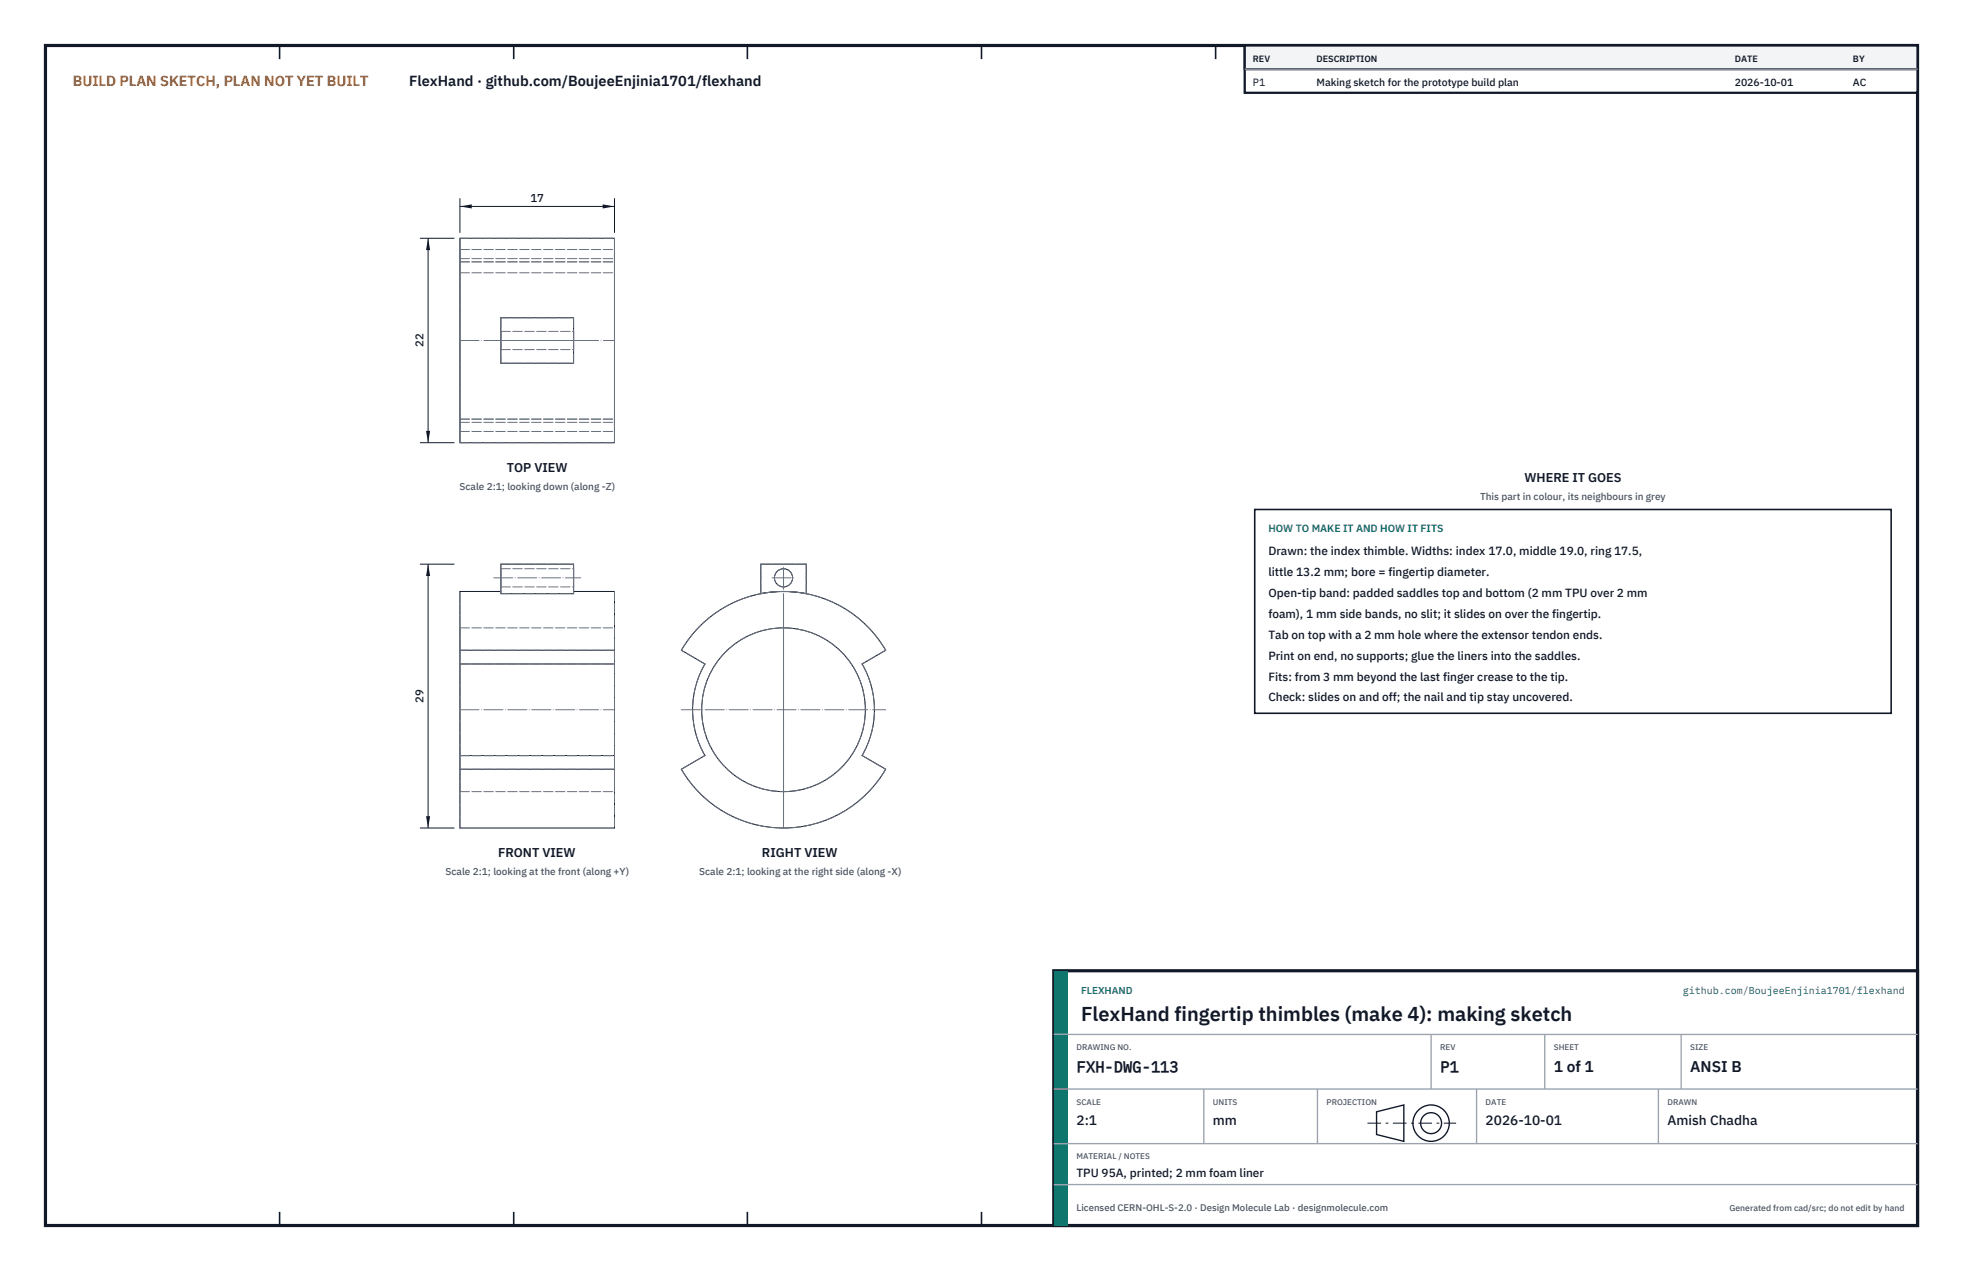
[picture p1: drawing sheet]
<svg xmlns="http://www.w3.org/2000/svg" width="432mm" height="279mm" viewBox="0 0 432 279" stroke-linecap="round" stroke-linejoin="round" font-family="sans-serif">
<defs><g id="words">
<text font-size="4.4" fill="#111827" x="237.8" y="224.4">FlexHand fingertip thimbles (make 4): making sketch</text>
<g font-size="3.4" fill="#111827">
<text x="236.8" y="235.6">FXH-DWG-113</text>
<text x="316.8" y="235.6">P1</text>
<text x="341.8" y="235.6">1 of 1</text>
<text x="371.8" y="235.6">ANSI B</text>
</g>
<text font-size="3.2" fill="#b45309" x="16" y="19">BUILD PLAN SKETCH, PLAN NOT YET BUILT</text>
<text font-size="3.2" fill="#111827" x="90" y="19">FlexHand · github.com/BoujeeEnjinia1701/flexhand</text>
<g font-size="3" fill="#111827">
<text x="236.8" y="247.2">2:1</text>
<text x="266.8" y="247.2">mm</text>
<text x="326.8" y="247.2">2026-10-01</text>
<text x="366.8" y="247.2">Amish Chadha</text>
</g>
<g font-size="2.8" fill="#111827">
<text x="111.5" y="103.7">TOP VIEW</text>
<text x="335.3" y="106">WHERE IT GOES</text>
<text x="109.6" y="188.4">FRONT VIEW</text>
<text x="167.6" y="188.4">RIGHT VIEW</text>
</g>
<g font-size="2.6" fill="#111827">
<text x="279" y="122">Drawn: the index thimble. Widths: index 17.0, middle 19.0, ring 17.5,</text>
<text x="279" y="126.6">little 13.2 mm; bore = fingertip diameter.</text>
<text x="279" y="131.2">Open-tip band: padded saddles top and bottom (2 mm TPU over 2 mm</text>
<text x="279" y="135.8">foam), 1 mm side bands, no slit; it slides on over the fingertip.</text>
<text x="279" y="140.4">Tab on top with a 2 mm hole where the extensor tendon ends.</text>
<text x="279" y="145">Print on end, no supports; glue the liners into the saddles.</text>
<text x="279" y="149.6">Fits: from 3 mm beyond the last finger crease to the tip.</text>
<text x="279" y="154.2">Check: slides on and off; the nail and tip stay uncovered.</text>
<text x="236.8" y="258.8">TPU 95A, printed; 2 mm foam liner</text>
</g>
<g font-size="2.5" fill="#111827">
<text x="116.7" y="44.4">17</text>
<text x="93.2" y="76.3" transform="rotate(-90 93.2 76.3)">22</text>
<text x="93.2" y="154.5" transform="rotate(-90 93.2 154.5)">29</text>
</g>
<g font-size="2.3" fill="#111827">
<text x="275.6" y="18.8">P1</text>
<text x="289.6" y="18.8">Making sketch for the prototype build plan</text>
<text x="381.6" y="18.8">2026-10-01</text>
<text x="407.6" y="18.8">AC</text>
</g>
<text font-size="2.3" fill="#0f766e" x="279" y="117">HOW TO MAKE IT AND HOW IT FITS</text>
<g font-size="2.2" fill="#4b5563">
<text x="101.1" y="107.7">Scale 2:1; looking down (along -Z)</text>
<text x="325.6" y="110">This part in colour, its neighbours in grey</text>
<text x="98" y="192.4">Scale 2:1; looking at the front (along +Y)</text>
<text x="153.8" y="192.4">Scale 2:1; looking at the right side (along -X)</text>
</g>
<g font-size="2.2" fill="#0f766e">
<text x="237.8" y="218.4">FLEXHAND</text>
<text x="370.2" y="218.4">github.com/BoujeeEnjinia1701/flexhand</text>
</g>
<text font-size="2.1" fill="#4b5563" x="236.8" y="266.2">Licensed CERN-OHL-S-2.0 · Design Molecule Lab · designmolecule.com</text>
<g font-size="2" fill="#111827">
<text x="275.6" y="13.6">REV</text>
<text x="289.6" y="13.6">DESCRIPTION</text>
<text x="381.6" y="13.6">DATE</text>
<text x="407.6" y="13.6">BY</text>
</g>
<text font-size="1.9" fill="#4b5563" x="380.4" y="266.2">Generated from cad/src; do not edit by hand</text>
<g font-size="1.8" fill="#4b5563">
<text x="236.8" y="230.8">DRAWING NO.</text>
<text x="316.8" y="230.8">REV</text>
<text x="341.8" y="230.8">SHEET</text>
<text x="371.8" y="230.8">SIZE</text>
<text x="236.8" y="242.8">SCALE</text>
<text x="266.8" y="242.8">UNITS</text>
<text x="291.8" y="242.8">PROJECTION</text>
<text x="326.8" y="242.8">DATE</text>
<text x="366.8" y="242.8">DRAWN</text>
<text x="236.8" y="254.8">MATERIAL / NOTES</text>
</g>
</g></defs>
<path d="M10 10h411.8v259.4h-411.8z" fill="none" stroke="#111827" stroke-width=".7" stroke-linecap="butt"/>
<g fill="none" stroke="#111827" stroke-width=".35">
<path d="M61.5 10v3M113 10v3M164.4 10v3M215.9 10v3M267.4 10v3M318.9 10v3M370.3 10v3M61.5 266.4v3M113 266.4v3M164.4 266.4v3M215.9 266.4v3M267.4 266.4v3"/>
<path d="M318.9 266.4v3M370.3 266.4v3"/>
</g>
<g fill="none" stroke="#111727" stroke-width=".22">
<path d="M101.2 52.4h34v44.9h-34zM110.2 69.9h16v10h-16zM110.2 130h-9v16M110.2 124h16v6.5h-16zM126.2 130h9v16M154.1 137.5a26 26 0 0 1 40.7 5.4l-5.2 3.1a20 20 0 0 1 0 20.1l5.2 3a26 26 0 0 1-44.9 0l5.2-3a20 20 0 0 1 0-20.1l-5.2-3.1a26 26 0 0 1 4.2-5.4zM167.4 124h9.9v6.5a26 26 0 0 0-9.9 0zM101.2 146v20.1M101.2 146h34M101.2 142.9h34M135.2 146v20.1M101.2 166.1v15.9h34v-15.9"/>
<path d="M101.2 169.1h34M101.2 166.1h34"/>
<circle cx="172.3" cy="127" r="2"/>
<circle cx="172.3" cy="156" r="18"/>
</g>
<g fill="none" stroke="#6a7180" stroke-width=".22" stroke-dasharray="2.1 .5">
<path d="M101.2 52.4h34M101.2 57.6v-5.2M101.2 57.6v-2.7M101.2 54.9v2.7M101.2 52.4v5.2M101.2 60v-3.1M101.2 56.9v35.9M101.2 60h34M101.2 57.6h34M101.2 56.9h34M101.2 54.9h34M135.2 52.4v44.9"/>
<path d="M135.2 60v32.8M135.2 56.9v3.1M135.2 52.4v5.2M135.2 57.6v-2.7M135.2 54.9v2.7M135.2 57.6v-5.2M110.2 69.9v10M110.2 79.9h16M110.2 69.9h16M110.2 74.9v-2M110.2 72.9v4M110.2 76.9v-2"/>
<path d="M110.2 76.9h16M110.2 72.9h16M126.2 69.9v10M126.2 74.9v-2M126.2 72.9v4M126.2 76.9v-2M101.2 97.3h34M101.2 97.3v-44.9M101.2 92.1v5.2M101.2 92.1v2.7M101.2 94.8v-2.7M101.2 97.3v-5.2"/>
<path d="M101.2 92.8v-32.8M101.2 92.1h34M101.2 92.8h34M101.2 94.8h34M135.2 92.8v-35.9M135.2 92.1v2.7M135.2 94.8v-2.7M135.2 92.1v5.2M135.2 97.3v-5.2M101.2 138v36M101.2 138h34M110.2 130.5v-.5"/>
<path d="M110.2 130v.5M110.2 130.5h16M110.2 124h16M110.2 130.5v-6.5M110.2 129h16M110.2 129v-4M110.2 125v4M110.2 125h16M126.2 130.5v-.5M126.2 130v.5M126.2 130.5v-6.5M126.2 129v-4"/>
<path d="M126.2 125v4M135.2 138v28.1M135.2 130v12.9M167.4 124h9.9M167.4 130.5v-6.5M177.3 130.5a26 26 0 0 0-9.9 0M177.3 130.5v-6.5M101.2 142.9v3.1M101.2 142.9v-12.9M101.2 142.9h34M101.2 146h34M135.2 142.9v3.1"/>
<path d="M155.1 146l-5.2-3.1M155.1 146a20 20 0 0 0 0 20.1M194.8 142.9l-5.2 3.1M194.8 142.9a26 26 0 0 0-44.9 0M101.2 169.1h34M101.2 166.1v3M101.2 166.1v-20.1M101.2 166.1v-28.1M101.2 174v-7.9M101.2 166.1h34M101.2 174h34M135.2 169.1v12.9"/>
<path d="M135.2 166.1v7.9M135.2 174v-36M135.2 166.1v-20.1M135.2 166.1v3M149.9 169.1a26 26 0 0 0 44.9 0M149.9 169.1l5.2-3M189.6 166.1l5.2 3M189.6 166.1a20 20 0 0 0 0-20.1M101.2 182v-12.9"/>
<circle cx="172.3" cy="127" r="2"/>
<circle cx="172.3" cy="156" r="18"/>
</g>
<path d="M101.2 74.9h34M108.6 74.9h19.1M108.6 127h19.1M169.9 127h4.9M172.3 129.5v-5M101.2 156h34M149.9 156h44.9M172.3 178.5v-45M172.3 182v-58M172.3 181v-50" fill="none" stroke="#6a7180" stroke-width=".22" stroke-dasharray="4.2 .5 0 .5"/>
<path d="M101.2 43.6v7.6M101.2 45.4h34M135.2 43.6v7.6" fill="none" stroke="#111827" stroke-width=".22"/>
<path d="M101.2 45.4l2.6-.5v.9zM132.6 44.9v.9l2.6-.4z" fill="#111827"/>
<path d="M92.4 52.4h7.6M94.2 52.4v44.9M92.4 97.3h7.6" fill="none" stroke="#111827" stroke-width=".22"/>
<path d="M94.2 52.4l-.5 2.6h.9zM93.7 94.7h.9l-.4 2.6z" fill="#111827"/>
<path d="M92.4 124h7.6M94.2 124v58M92.4 182h7.6" fill="none" stroke="#111827" stroke-width=".22"/>
<path d="M94.2 124l-.5 2.6h.9zM93.7 179.4h.9l-.4 2.6z" fill="#111827"/>
<path d="M276 112h140v44.8h-140z" fill="#fff" stroke="#111827" stroke-width=".35"/>
<path d="M273.8 10h148v10.4h-148z" fill="#fff" stroke="#111827" stroke-width=".5"/>
<path d="M273.8 10h148v5.2h-148z" fill="#f3f4f6" stroke="#111827" stroke-width=".5"/>
<path d="M273.8 15.2h148" fill="none" stroke="#9ca3af" stroke-width=".3"/>
<path d="M231.8 213.4h190v56h-190z" fill="#fff" stroke="#111827" stroke-width=".7" stroke-linecap="butt"/>
<path d="M231.8 213.4h3v56h-3z" fill="#0f766e"/>
<path d="M231.8 227.4h190M231.8 239.4h190M264.8 239.4v12M289.8 239.4v12M314.8 227.4v12M324.8 239.4v12M339.8 227.4v12M364.8 239.4v12M369.8 227.4v12M231.8 251.4h190M231.8 260.4h190" fill="none" stroke="#9ca3af" stroke-width=".3"/>
<g fill="none" stroke="#111827" stroke-width=".3">
<path d="M302.8 244.4l6-1.5v8l-6-1.5z"/>
<circle cx="314.8" cy="246.9" r="4"/>
<circle cx="314.8" cy="246.9" r="2.3"/>
</g>
<path d="M300.8 246.9h19.5" fill="none" stroke="#111827" stroke-width=".22" stroke-dasharray="3 1 .6 1" stroke-linecap="butt"/>
<use href="#words"/>
</svg>
